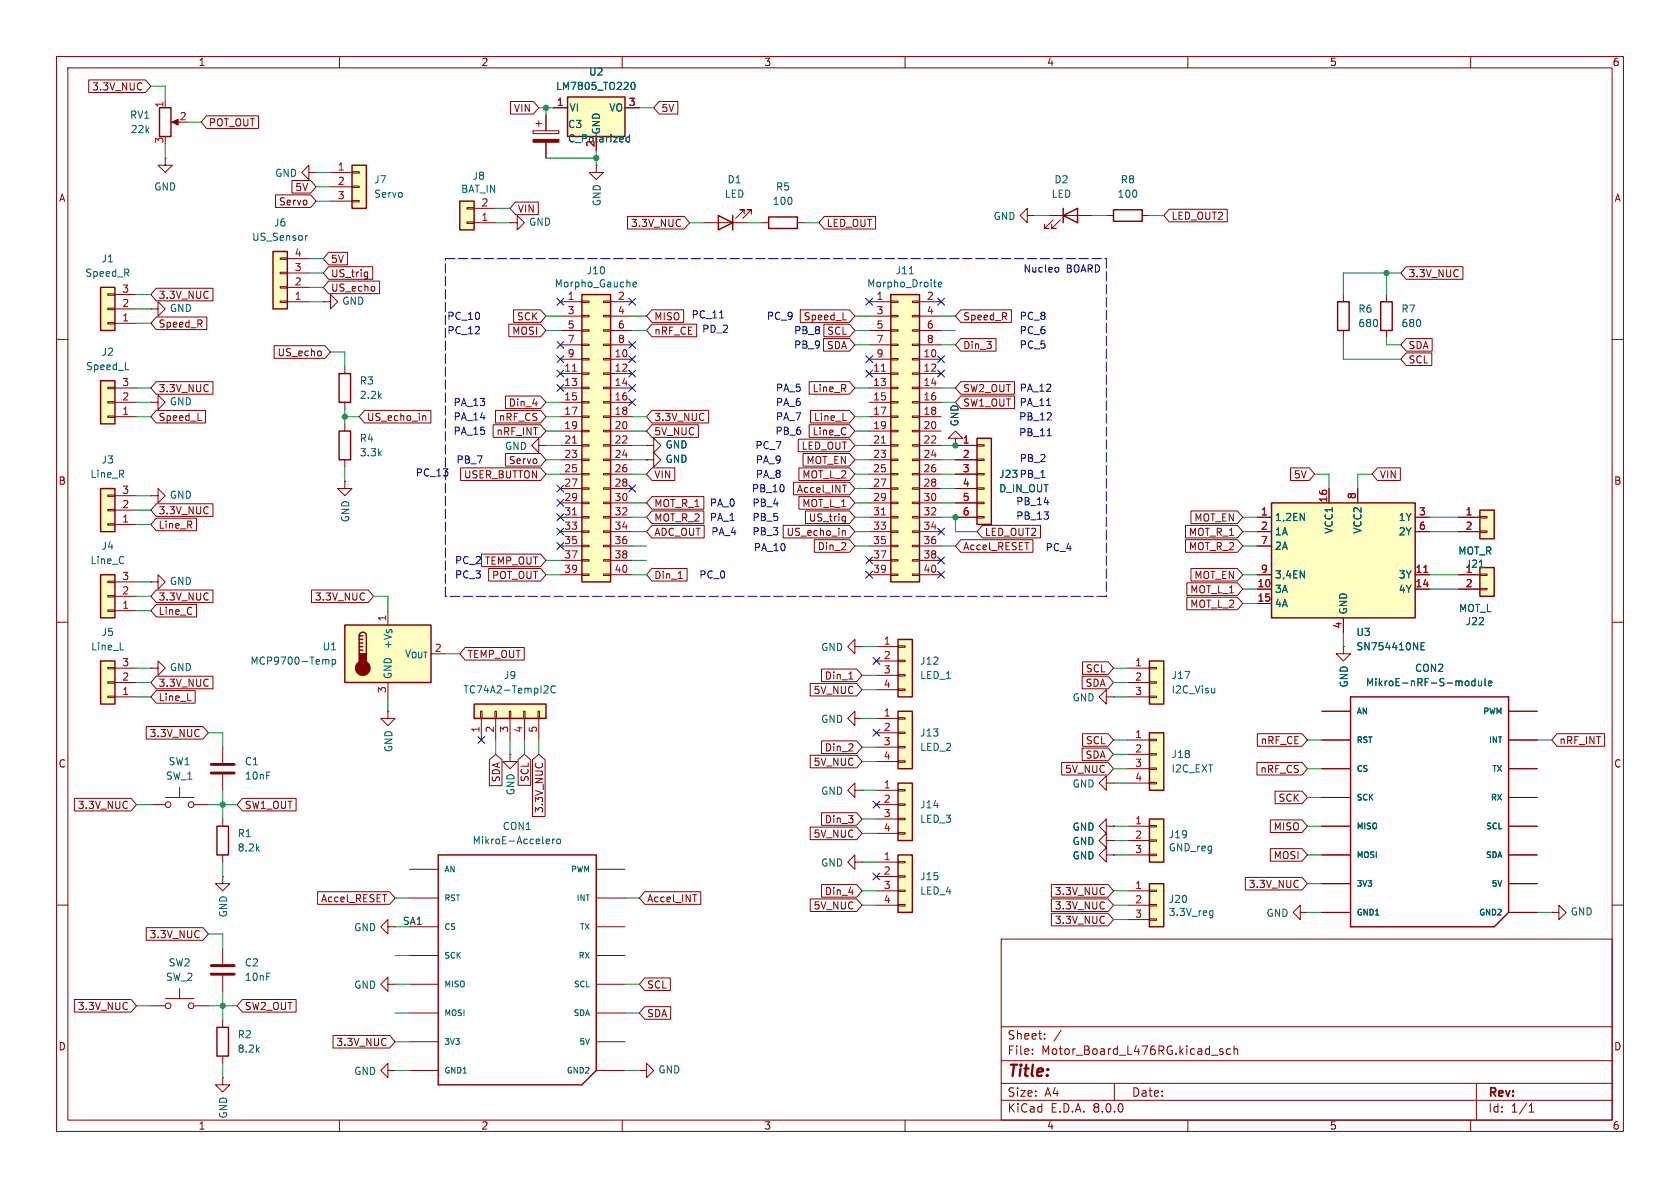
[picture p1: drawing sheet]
<svg xmlns="http://www.w3.org/2000/svg" width="297mm" height="210mm" viewBox="0 0 297 210" stroke-linecap="round" stroke-linejoin="round" font-family="sans-serif">
<defs><g id="words">
<text font-size="2.8" fill="#840000" x="178" y="190.9">Title:</text>
<g font-size="2.1" fill="#840000">
<text x="178" y="184">Sheet:</text>
<text x="178" y="186.7">File:</text>
<text x="184.1" y="186.7">Motor_Board_L476RG.kicad_sch</text>
<text x="178" y="196.9">KiCad</text>
<text x="178" y="194.1">Size:</text>
<text x="184.7" y="194.1">A4</text>
<text x="185.7" y="196.9">E.D.A.</text>
<text x="193.3" y="196.9">8.0.0</text>
<text x="200" y="194.1">Date:</text>
<text x="263" y="194.3">Rev:</text>
<text x="263" y="196.9">Id:</text>
<text x="267.1" y="196.9">1/1</text>
</g>
<g font-size="1.8" fill="#840000">
<text x="35" y="11.9">1</text>
<text x="85" y="11.9">2</text>
<text x="135" y="11.9">3</text>
<text x="185" y="11.9">4</text>
<text x="235" y="11.9">5</text>
<text x="285" y="11.9">6</text>
<text x="16.2" y="16.2">3.3V_NUC</text>
<text x="36.8" y="22.5">POT_OUT</text>
<text x="90.8" y="20">VIN</text>
<text x="116.8" y="20">5V</text>
<text x="10.3" y="35.9">A</text>
<text x="52.1" y="34">5V</text>
<text x="285.3" y="35.9">A</text>
<text x="49.2" y="36.5">Servo</text>
<text x="91.4" y="37.8">VIN</text>
<text x="111.4" y="40.3">3.3V_NUC</text>
<text x="146" y="40.3">LED_OUT</text>
<text x="207" y="39.1">LED_OUT2</text>
<text x="58.4" y="46.7">5V</text>
<text x="27.9" y="53">3.3V_NUC</text>
<text x="58.4" y="51.8">US_echo</text>
<text x="58.4" y="49.2">US_trig</text>
<text x="248.9" y="49.2">3.3V_NUC</text>
<text x="27.9" y="58.1">Speed_R</text>
<text x="90.5" y="59.4">MOSI</text>
<text x="91.3" y="56.8">SCK</text>
<text x="115.6" y="59.4">nRF_CE</text>
<text x="115.6" y="56.8">MISO</text>
<text x="142" y="56.8">Speed_L</text>
<text x="146.1" y="59.4">SCL</text>
<text x="170.2" y="56.8">Speed_R</text>
<text x="49" y="63.2">US_echo</text>
<text x="146.1" y="61.9">SDA</text>
<text x="170.2" y="61.9">Din_3</text>
<text x="248.9" y="64.5">SCL</text>
<text x="248.9" y="61.9">SDA</text>
<text x="27.9" y="69.5">3.3V_NUC</text>
<text x="143.5" y="69.5">Line_R</text>
<text x="170.2" y="69.5">SW2_OUT</text>
<text x="27.9" y="74.6">Speed_L</text>
<text x="64.8" y="74.6">US_echo_in</text>
<text x="87.7" y="77.2">nRF_INT</text>
<text x="88.1" y="74.6">nRF_CS</text>
<text x="89.8" y="72.1">Din_4</text>
<text x="115.6" y="77.2">5V_NUC</text>
<text x="115.6" y="74.6">3.3V_NUC</text>
<text x="143.5" y="77.2">Line_C</text>
<text x="143.8" y="74.6">Line_L</text>
<text x="170.2" y="72.1">SW1_OUT</text>
<text x="89.8" y="82.2">Servo</text>
<text x="141.6" y="79.7">LED_OUT</text>
<text x="142.5" y="82.2">MOT_EN</text>
<text x="10.3" y="85.9">B</text>
<text x="81.9" y="84.8">USER_BUTTON</text>
<text x="115.6" y="89.9">MOT_R_1</text>
<text x="115.6" y="84.8">VIN</text>
<text x="140.8" y="87.3">Accel_INT</text>
<text x="141.7" y="89.9">MOT_L_1</text>
<text x="141.7" y="84.8">MOT_L_2</text>
<text x="228.6" y="84.8">5V</text>
<text x="243.8" y="84.8">VIN</text>
<text x="285.3" y="85.9">B</text>
<text x="27.9" y="93.7">Line_R</text>
<text x="27.9" y="91.1">3.3V_NUC</text>
<text x="115.6" y="92.4">MOT_R_2</text>
<text x="115.6" y="94.9">ADC_OUT</text>
<text x="139" y="94.9">US_echo_in</text>
<text x="142.9" y="92.4">US_trig</text>
<text x="174" y="94.9">LED_OUT2</text>
<text x="210.1" y="94.9">MOT_R_1</text>
<text x="211" y="92.4">MOT_EN</text>
<text x="144.5" y="97.5">Din_2</text>
<text x="170.2" y="97.5">Accel_RESET</text>
<text x="210.1" y="97.5">MOT_R_2</text>
<text x="27.9" y="106.4">3.3V_NUC</text>
<text x="55.6" y="106.4">3.3V_NUC</text>
<text x="86.9" y="102.6">POT_OUT</text>
<text x="115.6" y="102.6">Din_1</text>
<text x="210.3" y="107.6">MOT_L_2</text>
<text x="210.3" y="105.1">MOT_L_1</text>
<text x="211" y="102.6">MOT_EN</text>
<text x="27.9" y="108.9">Line_C</text>
<text x="82.5" y="116.5">TEMP_OUT</text>
<text x="191.9" y="119.1">SCL</text>
<text x="27.9" y="124.1">Line_L</text>
<text x="27.9" y="121.6">3.3V_NUC</text>
<text x="143.7" y="122.9">5V_NUC</text>
<text x="145.7" y="120.3">Din_1</text>
<text x="191.8" y="121.6">SDA</text>
<text x="26.3" y="130.5">3.3V_NUC</text>
<text x="191.9" y="131.8">SCL</text>
<text x="222.8" y="131.8">nRF_CE</text>
<text x="275.6" y="131.8">nRF_INT</text>
<text x="10.3" y="135.9">C</text>
<text x="143.7" y="135.6">5V_NUC</text>
<text x="145.7" y="133">Din_2</text>
<text x="188.2" y="136.8">5V_NUC</text>
<text x="191.8" y="134.3">SDA</text>
<text x="222.7" y="136.8">nRF_CS</text>
<text x="285.3" y="135.9">C</text>
<text x="13.6" y="143.2">3.3V_NUC</text>
<text x="43.2" y="143.2">SW1_OUT</text>
<text x="88.6" y="138.4" transform="rotate(-90 88.6 138.4)">SDA</text>
<text x="93.7" y="138.3" transform="rotate(-90 93.7 138.3)">SCL</text>
<text x="96.2" y="143.8" transform="rotate(-90 96.2 143.8)">3.3V_NUC</text>
<text x="225.9" y="141.9">SCK</text>
<text x="143.7" y="148.3">5V_NUC</text>
<text x="145.7" y="145.7">Din_3</text>
<text x="225.1" y="147">MISO</text>
<text x="225.1" y="152.1">MOSI</text>
<text x="56.6" y="159.7">Accel_RESET</text>
<text x="114.3" y="159.7">Accel_INT</text>
<text x="143.7" y="161">5V_NUC</text>
<text x="145.7" y="158.4">Din_4</text>
<text x="186.4" y="158.4">3.3V_NUC</text>
<text x="186.4" y="161">3.3V_NUC</text>
<text x="220.7" y="157.2">3.3V_NUC</text>
<text x="26.3" y="166.1">3.3V_NUC</text>
<text x="186.4" y="163.5">3.3V_NUC</text>
<text x="13.6" y="178.8">3.3V_NUC</text>
<text x="43.2" y="178.8">SW2_OUT</text>
<text x="114.3" y="174.9">SCL</text>
<text x="10.3" y="185.9">D</text>
<text x="59.4" y="185.1">3.3V_NUC</text>
<text x="114.3" y="180">SDA</text>
<text x="285.3" y="185.9">D</text>
<text x="35" y="199.9">1</text>
<text x="85" y="199.9">2</text>
<text x="135" y="199.9">3</text>
<text x="185" y="199.9">4</text>
<text x="235" y="199.9">5</text>
<text x="285" y="199.9">6</text>
</g>
<g font-size="1.8" fill="#006464">
<text x="98.2" y="16.1">LM7805_TO220</text>
<text x="104" y="13.6">U2</text>
<text x="22.9" y="21.2">RV1</text>
<text x="23" y="23.7">22k</text>
<text x="100.3" y="22.8">C3</text>
<text x="100.6" y="19.9">VI</text>
<text x="106.3" y="23.9" transform="rotate(-90 106.3 23.9)">GND</text>
<text x="107.6" y="19.9">VO</text>
<text x="100.3" y="25.4">C_Polarized</text>
<text x="27.2" y="33.9">GND</text>
<text x="48.5" y="31.5">GND</text>
<text x="66" y="32.6">J7</text>
<text x="66" y="35.2">Servo</text>
<text x="81.4" y="34.3">BAT_IN</text>
<text x="83.4" y="32">J8</text>
<text x="128" y="35.2">LED</text>
<text x="128.5" y="32.6">D1</text>
<text x="137.1" y="33.9">R5</text>
<text x="185.8" y="35.2">LED</text>
<text x="186.3" y="32.6">D2</text>
<text x="197.5" y="35.2">100</text>
<text x="198" y="32.6">R8</text>
<text x="48.3" y="40.2">J6</text>
<text x="93.4" y="40.1">GND</text>
<text x="106.4" y="36.5" transform="rotate(-90 106.4 36.5)">GND</text>
<text x="136.5" y="36.4">100</text>
<text x="175.5" y="39.1">GND</text>
<text x="17.9" y="46.6">J1</text>
<text x="44.5" y="42.8">US_Sensor</text>
<text x="15" y="49.1">Speed_R</text>
<text x="98" y="51">Morpho_Gauche</text>
<text x="103.6" y="48.7">J10</text>
<text x="153.2" y="51">Morpho_Droite</text>
<text x="158.2" y="48.7">J11</text>
<text x="29.9" y="55.3">GND</text>
<text x="60.4" y="54.1">GND</text>
<text x="240" y="55.5">R6</text>
<text x="240" y="58">680</text>
<text x="247.7" y="55.5">R7</text>
<text x="247.7" y="58">680</text>
<text x="15.1" y="65.6">Speed_L</text>
<text x="17.9" y="63.1">J2</text>
<text x="29.9" y="71.9">GND</text>
<text x="63.5" y="68.2">R3</text>
<text x="63.5" y="70.7">2.2k</text>
<text x="169.6" y="75.5" transform="rotate(-90 169.6 75.5)">GND</text>
<text x="17.9" y="82.1">J3</text>
<text x="63.5" y="78.3">R4</text>
<text x="63.5" y="80.9">3.3k</text>
<text x="89.2" y="79.7">GND</text>
<text x="117.6" y="79.5">GND</text>
<text x="117.6" y="82">GND</text>
<text x="15.9" y="84.7">Line_R</text>
<text x="29.9" y="88.4">GND</text>
<text x="176.5" y="87.2">D_IN_OUT</text>
<text x="176.5" y="84.7">J23</text>
<text x="62" y="92.4" transform="rotate(-90 62 92.4)">GND</text>
<text x="225.3" y="92.3">1,2EN</text>
<text x="225.3" y="94.8">1A</text>
<text x="235.8" y="94.4" transform="rotate(-90 235.8 94.4)">VCC1</text>
<text x="240.9" y="94.4" transform="rotate(-90 240.9 94.4)">VCC2</text>
<text x="247.2" y="92.3">1Y</text>
<text x="247.2" y="94.8">2Y</text>
<text x="15.9" y="99.9">Line_C</text>
<text x="17.9" y="97.4">J4</text>
<text x="225.3" y="97.4">2A</text>
<text x="257.7" y="98.2">MOT_R</text>
<text x="259" y="101.3">1</text>
<text x="259" y="100.6">J21</text>
<text x="29.9" y="103.6">GND</text>
<text x="225.3" y="105">3A</text>
<text x="225.3" y="107.5">4A</text>
<text x="225.3" y="102.5">3,4EN</text>
<text x="247.2" y="102.5">3Y</text>
<text x="247.2" y="105">4Y</text>
<text x="17.9" y="112.6">J5</text>
<text x="238.4" y="108.7" transform="rotate(-90 238.4 108.7)">GND</text>
<text x="239.7" y="112.6">U3</text>
<text x="257.8" y="108.4">MOT_L</text>
<text x="259" y="110.7">J22</text>
<text x="16" y="115.2">Line_L</text>
<text x="29.9" y="118.8">GND</text>
<text x="44.2" y="117.7">MCP9700-Temp</text>
<text x="56.9" y="115.2">U1</text>
<text x="69.4" y="114.9" transform="rotate(-90 69.4 114.9)">+V_{S}</text>
<text x="71.4" y="116.4">V_{OUT}</text>
<text x="145.1" y="115.3">GND</text>
<text x="162.6" y="117.7">J12</text>
<text x="239.7" y="115.2">SN754410NE</text>
<text x="250.1" y="119">CON2</text>
<text x="69.4" y="120.1" transform="rotate(-90 69.4 120.1)">GND</text>
<text x="81.8" y="122.8">TC74A2-TempI2C</text>
<text x="89" y="120.2">J9</text>
<text x="162.6" y="120.2">LED_1</text>
<text x="189.5" y="124.2">GND</text>
<text x="207" y="120.2">J17</text>
<text x="207" y="122.8">I2C_Visu</text>
<text x="238.5" y="121.6" transform="rotate(-90 238.5 121.6)">GND</text>
<text x="241.4" y="121.5">MikroE-nRF-S-module</text>
<text x="145.1" y="128">GND</text>
<text x="162.6" y="130.4">J13</text>
<text x="29.7" y="135.5">SW1</text>
<text x="43.2" y="135.5">C1</text>
<text x="69.6" y="133.1" transform="rotate(-90 69.6 133.1)">GND</text>
<text x="162.6" y="132.9">LED_2</text>
<text x="207" y="134.2">J18</text>
<text x="207" y="136.8">I2C_EXT</text>
<text x="29.2" y="138">SW_1</text>
<text x="43.2" y="138">10nF</text>
<text x="91.2" y="140.7" transform="rotate(-90 91.2 140.7)">GND</text>
<text x="145.1" y="140.7">GND</text>
<text x="162.6" y="143.1">J14</text>
<text x="189.5" y="139.4">GND</text>
<text x="41.9" y="148.2">R1</text>
<text x="83.4" y="149.5">MikroE-Accelero</text>
<text x="88.8" y="146.9">CON1</text>
<text x="162.6" y="145.6">LED_3</text>
<text x="189.5" y="147">GND</text>
<text x="189.5" y="149.6">GND</text>
<text x="206.5" y="148.4">J19</text>
<text x="41.9" y="150.7">8.2k</text>
<text x="145.1" y="153.4">GND</text>
<text x="162.6" y="155.8">J15</text>
<text x="189.5" y="152.1">GND</text>
<text x="206.5" y="150.7">GND_reg</text>
<text x="162.6" y="158.3">LED_4</text>
<text x="206.5" y="159.8">J20</text>
<text x="40.4" y="162.3" transform="rotate(-90 40.4 162.3)">GND</text>
<text x="62.5" y="164.8">GND</text>
<text x="206.5" y="162.1">3.3V_reg</text>
<text x="223.8" y="162.3">GND</text>
<text x="277.6" y="162">GND</text>
<text x="29.2" y="173.6">SW_2</text>
<text x="29.7" y="171">SW2</text>
<text x="43.2" y="171">C2</text>
<text x="43.2" y="173.6">10nF</text>
<text x="62.5" y="175">GND</text>
<text x="41.9" y="183.7">R2</text>
<text x="41.9" y="186.3">8.2k</text>
<text x="62.5" y="190.2">GND</text>
<text x="116.3" y="190">GND</text>
<text x="40.4" y="197.8" transform="rotate(-90 40.4 197.8)">GND</text>
</g>
<g font-size="1.8" fill="#a90000">
<text x="29" y="19.1" transform="rotate(-90 29 19.1)">1</text>
<text x="31.7" y="21.3">2</text>
<text x="98.4" y="18.8">1</text>
<text x="111.1" y="18.8">3</text>
<text x="29" y="25.5" transform="rotate(-90 29 25.5)">3</text>
<text x="105.2" y="26.1" transform="rotate(-90 105.2 26.1)">2</text>
<text x="59.6" y="30.2">1</text>
<text x="59.6" y="32.8">2</text>
<text x="59.6" y="35.3">3</text>
<text x="85" y="39.1">1</text>
<text x="85" y="36.6">2</text>
<text x="52" y="45.5">4</text>
<text x="21.5" y="51.8">3</text>
<text x="52" y="53.1">1</text>
<text x="52" y="50.5">2</text>
<text x="52" y="48">3</text>
<text x="100.3" y="53.1">1</text>
<text x="109.1" y="53.1">2</text>
<text x="154.9" y="53.1">1</text>
<text x="163.8" y="53.1">2</text>
<text x="21.5" y="56.9">1</text>
<text x="21.5" y="54.4">2</text>
<text x="100.3" y="55.6">3</text>
<text x="100.3" y="58.2">5</text>
<text x="109.1" y="55.6">4</text>
<text x="109.1" y="58.2">6</text>
<text x="154.9" y="55.6">3</text>
<text x="154.9" y="58.2">5</text>
<text x="163.8" y="55.6">4</text>
<text x="163.8" y="58.2">6</text>
<text x="99.7" y="65.8">11</text>
<text x="100.3" y="60.7">7</text>
<text x="100.3" y="63.2">9</text>
<text x="108.5" y="63.2">10</text>
<text x="108.5" y="65.8">12</text>
<text x="109.1" y="60.7">8</text>
<text x="154.3" y="65.8">11</text>
<text x="154.9" y="60.7">7</text>
<text x="154.9" y="63.2">9</text>
<text x="163.2" y="63.2">10</text>
<text x="163.2" y="65.8">12</text>
<text x="163.8" y="60.7">8</text>
<text x="21.5" y="70.9">2</text>
<text x="21.5" y="68.3">3</text>
<text x="99.7" y="68.3">13</text>
<text x="99.7" y="70.9">15</text>
<text x="108.5" y="68.3">14</text>
<text x="108.5" y="70.9">16</text>
<text x="154.3" y="68.3">13</text>
<text x="154.3" y="70.9">15</text>
<text x="163.2" y="68.3">14</text>
<text x="163.2" y="70.9">16</text>
<text x="21.5" y="73.4">1</text>
<text x="99.7" y="73.4">17</text>
<text x="99.7" y="75.9">19</text>
<text x="108.5" y="73.4">18</text>
<text x="108.5" y="75.9">20</text>
<text x="154.3" y="73.4">17</text>
<text x="154.3" y="75.9">19</text>
<text x="163.2" y="73.4">18</text>
<text x="163.2" y="75.9">20</text>
<text x="99.7" y="78.5">21</text>
<text x="99.7" y="81">23</text>
<text x="99.7" y="83.6">25</text>
<text x="108.5" y="78.5">22</text>
<text x="108.5" y="81">24</text>
<text x="108.5" y="83.6">26</text>
<text x="154.3" y="78.5">21</text>
<text x="154.3" y="81">23</text>
<text x="154.3" y="83.6">25</text>
<text x="163.2" y="78.5">22</text>
<text x="163.2" y="81">24</text>
<text x="163.2" y="83.6">26</text>
<text x="170.1" y="78.5">1</text>
<text x="170.1" y="81">2</text>
<text x="170.1" y="83.6">3</text>
<text x="21.5" y="89.9">2</text>
<text x="21.5" y="87.4">3</text>
<text x="99.7" y="86.1">27</text>
<text x="99.7" y="88.6">29</text>
<text x="108.5" y="86.1">28</text>
<text x="108.5" y="88.6">30</text>
<text x="154.3" y="86.1">27</text>
<text x="154.3" y="88.6">29</text>
<text x="163.2" y="86.1">28</text>
<text x="163.2" y="88.6">30</text>
<text x="170.1" y="86.1">4</text>
<text x="170.1" y="88.6">5</text>
<text x="234.7" y="88.9" transform="rotate(-90 234.7 88.9)">16</text>
<text x="239.8" y="88.3" transform="rotate(-90 239.8 88.3)">8</text>
<text x="21.5" y="92.5">1</text>
<text x="99.7" y="91.2">31</text>
<text x="99.7" y="93.7">33</text>
<text x="108.5" y="91.2">32</text>
<text x="108.5" y="93.7">34</text>
<text x="154.3" y="91.2">31</text>
<text x="154.3" y="93.7">33</text>
<text x="163.2" y="91.2">32</text>
<text x="163.2" y="93.7">34</text>
<text x="170.1" y="91.2">6</text>
<text x="222.8" y="91.2">1</text>
<text x="222.8" y="93.7">2</text>
<text x="250.8" y="91.2">3</text>
<text x="250.8" y="93.7">6</text>
<text x="259" y="91.2">1</text>
<text x="259" y="93.7">2</text>
<text x="99.7" y="96.3">35</text>
<text x="99.7" y="98.8">37</text>
<text x="99.7" y="101.3">39</text>
<text x="108.5" y="96.3">36</text>
<text x="108.5" y="98.8">38</text>
<text x="108.5" y="101.3">40</text>
<text x="154.3" y="96.3">35</text>
<text x="154.3" y="98.8">37</text>
<text x="154.3" y="101.3">39</text>
<text x="163.2" y="96.3">36</text>
<text x="163.2" y="98.8">38</text>
<text x="163.2" y="101.3">40</text>
<text x="222.8" y="96.3">7</text>
<text x="222.8" y="101.3">9</text>
<text x="250.1" y="101.3">11</text>
<text x="21.5" y="107.7">1</text>
<text x="21.5" y="105.2">2</text>
<text x="21.5" y="102.6">3</text>
<text x="222.2" y="103.9">10</text>
<text x="222.2" y="106.4">15</text>
<text x="250.1" y="103.9">14</text>
<text x="259" y="103.9">2</text>
<text x="68.3" y="109.9" transform="rotate(-90 68.3 109.9)">1</text>
<text x="237.2" y="111.2" transform="rotate(-90 237.2 111.2)">4</text>
<text x="21.5" y="117.9">3</text>
<text x="76.8" y="115.3">2</text>
<text x="156.1" y="114">1</text>
<text x="156.1" y="116.6">2</text>
<text x="156.1" y="119.1">3</text>
<text x="200.6" y="117.9">1</text>
<text x="21.5" y="122.9">1</text>
<text x="21.5" y="120.4">2</text>
<text x="68.3" y="122.6" transform="rotate(-90 68.3 122.6)">3</text>
<text x="156.1" y="121.7">4</text>
<text x="200.6" y="120.4">2</text>
<text x="200.6" y="122.9">3</text>
<text x="84.8" y="129.6" transform="rotate(-90 84.8 129.6)">1</text>
<text x="87.4" y="129.6" transform="rotate(-90 87.4 129.6)">2</text>
<text x="89.9" y="129.6" transform="rotate(-90 89.9 129.6)">3</text>
<text x="92.5" y="129.6" transform="rotate(-90 92.5 129.6)">4</text>
<text x="95" y="129.6" transform="rotate(-90 95 129.6)">5</text>
<text x="156.1" y="126.7">1</text>
<text x="156.1" y="129.3">2</text>
<text x="156.1" y="131.8">3</text>
<text x="200.6" y="130.6">1</text>
<text x="156.1" y="134.4">4</text>
<text x="200.6" y="133.1">2</text>
<text x="200.6" y="135.6">3</text>
<text x="156.1" y="139.4">1</text>
<text x="156.1" y="142">2</text>
<text x="200.6" y="138.2">4</text>
<text x="156.1" y="144.5">3</text>
<text x="156.1" y="147.1">4</text>
<text x="200.6" y="145.8">1</text>
<text x="200.6" y="148.3">2</text>
<text x="156.1" y="152.1">1</text>
<text x="156.1" y="154.7">2</text>
<text x="200.6" y="150.9">3</text>
<text x="156.1" y="157.2">3</text>
<text x="156.1" y="159.8">4</text>
<text x="200.6" y="157.2">1</text>
<text x="200.6" y="159.8">2</text>
<text x="200.6" y="162.3">3</text>
</g>
<g font-size="1.8" fill="#0000c2">
<text x="180.8" y="48.3">Nucleo</text>
<text x="188.5" y="48.3">BOARD</text>
<text x="79" y="59.3">PC_12</text>
<text x="79" y="56.7">PC_10</text>
<text x="122.2" y="56.5">PC_11</text>
<text x="124" y="59">PD_2</text>
<text x="135.5" y="56.7">PC_9</text>
<text x="140.3" y="59.3">PB_8</text>
<text x="180.2" y="56.7">PC_8</text>
<text x="180.2" y="59.3">PC_6</text>
<text x="140.3" y="61.8">PB_9</text>
<text x="180.2" y="61.8">PC_5</text>
<text x="80.1" y="72">PA_13</text>
<text x="137.1" y="72">PA_6</text>
<text x="137.1" y="69.4">PA_5</text>
<text x="180.2" y="69.4">PA_12</text>
<text x="180.2" y="72">PA_11</text>
<text x="80.1" y="74.5">PA_14</text>
<text x="80.1" y="77.1">PA_15</text>
<text x="137" y="77.1">PB_6</text>
<text x="137.1" y="74.5">PA_7</text>
<text x="180.1" y="77.3">PB_11</text>
<text x="180.1" y="74.5">PB_12</text>
<text x="80.6" y="82.1">PB_7</text>
<text x="133.4" y="79.6">PC_7</text>
<text x="133.5" y="82.1">PA_9</text>
<text x="180.2" y="81.9">PB_2</text>
<text x="73.4" y="84.4">PC_13</text>
<text x="125.4" y="89.8">PA_0</text>
<text x="132.8" y="87.2">PB_10</text>
<text x="132.9" y="89.8">PB_4</text>
<text x="133.5" y="84.7">PA_8</text>
<text x="176.5" y="84.7">J23 PB_1</text>
<text x="179.6" y="89.5">PB_14</text>
<text x="125.4" y="92.3">PA_1</text>
<text x="125.6" y="94.8">PA_4</text>
<text x="132.9" y="92.3">PB_5</text>
<text x="132.9" y="94.8">PB_3</text>
<text x="179.6" y="92.1">PB_13</text>
<text x="80.3" y="99.9">PC_2 TEMP_OUT</text>
<text x="133.2" y="97.6">PA_10</text>
<text x="184.7" y="97.6">PC_4</text>
<text x="80.3" y="102.5">PC_3</text>
<text x="123.5" y="102.5">PC_0</text>
</g>
<text font-size="1.8" fill="#0f0f0f" x="71.1" y="163.6">SA1</text>
<g font-size="1.4" fill="#006464">
<text x="239.8" y="126.5">AN</text>
<text x="239.8" y="131.5">RST</text>
<text x="262.1" y="126.5">PWM</text>
<text x="263.1" y="131.5">INT</text>
<text x="239.8" y="136.6">CS</text>
<text x="263.7" y="136.6">TX</text>
<text x="239.8" y="141.7">SCK</text>
<text x="263.4" y="141.7">RX</text>
<text x="239.8" y="146.8">MISO</text>
<text x="262.6" y="146.8">SCL</text>
<text x="78.5" y="154.4">AN</text>
<text x="100.8" y="154.4">PWM</text>
<text x="239.8" y="151.9">MOSI</text>
<text x="262.6" y="151.9">SDA</text>
<text x="78.5" y="159.5">RST</text>
<text x="101.8" y="159.5">INT</text>
<text x="239.8" y="156.9">3V3</text>
<text x="263.6" y="156.9">5V</text>
<text x="78.5" y="164.6">CS</text>
<text x="102.4" y="164.6">TX</text>
<text x="239.8" y="162">GND1</text>
<text x="261.4" y="162">GND2</text>
<text x="78.5" y="169.6">SCK</text>
<text x="102.2" y="169.6">RX</text>
<text x="78.5" y="174.7">MISO</text>
<text x="78.5" y="179.8">MOSI</text>
<text x="101.3" y="179.8">SDA</text>
<text x="101.3" y="174.7">SCL</text>
<text x="78.5" y="184.9">3V3</text>
<text x="102.3" y="184.9">5V</text>
<text x="78.5" y="190">GND1</text>
<text x="100.1" y="190">GND2</text>
</g>
</g></defs>
<g fill="none" stroke="#840000" stroke-width=".18">
<path d="M10 10h277v190h-277zM12 12h273v186h-273zM29.2 17.8v1.3M60 10v2M110 10v2M160 10v2M210 10v2M260 10v2M29.2 27.9v1.3h1.3l-1.3 1.3-1.3-1.3h1.3M29.2 27.9h.1M30.7 21.6h1M105.4 29.2v1.3h1.3l-1.3 1.3-1.3-1.3h1.3"/>
<path d="M105.4 29.2h.1M10 60h2M285 60h2M10 110h2M151.1 114.3v-1.3l-1.2 1.3 1.2 1.3v-1.3h1.3M152.4 114.3h.1M285 110h2M10 160h2M285 160h2M177 166h108v32h-108zM60 198v2M110 198v2"/>
<path d="M160 198v2M177 194.5h108M177 191.5h108M177 187.5h108M177 181.5h108M182.5 186.3v.1M182.5 185.5v.1M184.7 183.6v.1M184.7 182.8v.1M187.6 182.1l-1.3 2M197 191.5v3M210 198v2"/>
<path d="M216.2 185.5l-.4-.1-.2 .2 .1 .2 .5 .2v.3h-.6M217.5 185.5l-.4-.1-.3 .3v.4l.2 .2h.5M218.2 185.5l.2-.1 .3 .1 .1 .9M218.2 184.9v1.5M260 198v2M261 191.5v6.5M270.3 196.6h.9M270.3 195.5l.4-.4v1.5"/>
</g>
<path d="M30.4 21.6l1.1-.5v1z" fill="#840000" stroke="#840000" stroke-width=".18"/>
<path d="M28.2 19.1h2v5h-2z" fill="none" stroke="#840000" stroke-width=".25"/>
<path d="M224.8 88.9h25.4v20.3h-25.4z" fill="#ffffc2"/>
<path d="M224.8 88.9h25.4v20.3h-25.4z" fill="none" stroke="#840000" stroke-width=".25"/>
<g fill="none" stroke="#840000" stroke-width=".18">
<path d="M222.2 91.4h2.6M222.2 94h2.6M222.2 96.5h2.6M234.9 86.4v2.5M240 86.4v2.5M250.2 91.4h2.5M250.2 94h2.5M222.2 104.1h2.6M222.2 101.6h2.6M222.2 106.7h2.6M237.5 109.2v2.6M250.2 104.1h2.5"/>
<path d="M250.2 101.6h2.5"/>
</g>
<path d="M251.7 101.2h.7" fill="none" stroke="#a90000" stroke-width=".18"/>
<path d="M251.2 114.2h.4M251.8 113.6h-.6v1.3h.6" fill="none" stroke="#006464" stroke-width=".18"/>
<path d="M261.6 100.3h2.6v5.1h-2.6z" fill="#ffffc2"/>
<path d="M257.8 101.6h3.8M257.8 104.1h3.8M261.6 104h1.3v.3h-1.3zM261.6 101.5h1.3v.2h-1.3z" fill="none" stroke="#840000" stroke-width=".18"/>
<path d="M261.6 100.3h2.6v5.1h-2.6z" fill="none" stroke="#840000" stroke-width=".25"/>
<path d="M61 110.5h15.2v10.2h-15.2z" fill="#ffffc2"/>
<path d="M61 110.5h15.2v10.2h-15.2zM63.5 112.4a.64 .64 0 0 1 .6-.6 .64 .64 0 0 1 .7 .6v3.2M63.5 114.9h.6M63.5 114.3h.6M63.5 113.7h.6M63.5 113h.6M63.5 112.4v3.2M63.5 112.4h.6" fill="none" stroke="#840000" stroke-width=".25"/>
<g fill="#840000" stroke="#840000" stroke-width=".25">
<path d="M63.5 115.6h1.3v1.9h-1.3z"/>
<circle cx="64.1" cy="118.1" r="1.27"/>
</g>
<path d="M68.6 108v2.5M68.6 120.7v2.5" fill="none" stroke="#840000" stroke-width=".18"/>
<path d="M57.6 116.6h.5v.8M58.7 116.6h.4l.2 .2-.1 .6h-.5M58.7 116.6v1.2" fill="none" stroke="#006464" stroke-width=".18"/>
<path d="M62.2 29.2h2.6v7.6h-2.6z" fill="#ffffc2"/>
<path d="M58.4 30.5h3.8M58.4 33h3.8M58.4 35.6h3.8M62.2 35.4h1.3v.3h-1.3zM62.2 32.9h1.3v.2h-1.3zM62.2 30.4h1.3v.2h-1.3zM114.3 78.7h1.3v-1.2l1.2 1.2-1.2 1.3v-1.3M114.3 78.7h.1" fill="none" stroke="#840000" stroke-width=".18"/>
<path d="M62.2 29.2h2.6v7.6h-2.6z" fill="none" stroke="#840000" stroke-width=".25"/>
<path d="M261.6 90.2h2.6v5.1h-2.6z" fill="#ffffc2"/>
<path d="M195.6 38.1h1.2M201.9 38.1h1.3M237.5 52.1v1.2M237.5 58.4v1.3M245.1 52.1v1.2M245.1 58.4v1.3M114.3 81.3h1.3v-1.3l1.2 1.3-1.2 1.3v-1.3M114.3 81.3h.1M257.8 91.4h3.8M257.8 94h3.8M261.6 93.9h1.3v.2h-1.3zM261.6 91.3h1.3v.3h-1.3z" fill="none" stroke="#840000" stroke-width=".18"/>
<path d="M196.8 37.1h5.1v2h-5.1zM236.5 53.3h2v5.1h-2zM244.1 53.3h2v5.1h-2zM261.6 90.2h2.6v5.1h-2.6z" fill="none" stroke="#840000" stroke-width=".25"/>
<path d="M261.5 100.3h.8" fill="none" stroke="#006464" stroke-width=".18"/>
<path d="M48.3 44.5h2.5v10.1h-2.5z" fill="#ffffc2"/>
<g fill="none" stroke="#840000" stroke-width=".18">
<path d="M181.6 38.1v-1.3l-1.3 1.3 1.3 1.3v-1.3h1.3M182.9 38.1h.1M185.4 38.1h7.6M186.2 38.9l-1.5 1.5h.7h-.7v-.8M187.5 38.9l-1.6 1.5h.8h-.8v-.8M49.5 45.6h1.3v.2h-1.3zM49.5 48.1h1.3v.3h-1.3zM49.5 50.7h1.3v.2h-1.3zM49.5 53.2h1.3v.3h-1.3zM50.8 53.3h3.8M50.8 50.8h3.8M50.8 48.3h3.8"/>
<path d="M50.8 45.7h3.8M151.1 139.7v-1.3l-1.2 1.3 1.2 1.3v-1.3h1.3M152.4 139.7h.1"/>
</g>
<path d="M188 38.1l2.5-1.3v2.6zM188 36.8v2.6M48.3 44.5h2.5v10.1h-2.5z" fill="none" stroke="#840000" stroke-width=".25"/>
<path d="M54.4 41.6l-.3 .1" fill="none" stroke="#006464" stroke-width=".18"/>
<path d="M203.2 129.5h2.5v10.2h-2.5z" fill="#ffffc2"/>
<path d="M26.7 87.6h1.2v-1.2l1.3 1.2-1.3 1.3v-1.3M26.7 87.6h.1M199.4 130.8h3.8M199.4 133.4h3.8M199.4 135.9h3.8M199.4 138.4h3.8M203.2 138.3h1.3v.3h-1.3zM203.2 135.8h1.3v.2h-1.3zM203.2 133.2h1.3v.3h-1.3zM203.2 130.7h1.3v.2h-1.3z" fill="none" stroke="#840000" stroke-width=".18"/>
<path d="M203.2 129.5h2.5v10.2h-2.5z" fill="none" stroke="#840000" stroke-width=".25"/>
<path d="M17.8 86.4h2.5v7.6h-2.5z" fill="#ffffc2"/>
<path d="M54.6 30.5v-1.3l-1.3 1.3 1.3 1.3v-1.3h1.3M55.9 30.5h.1M61 74.9v1.3M168.9 77.5h1.3l-1.3-1.3-1.3 1.3h1.3v1.2M168.9 78.7h.1M19 87.5h1.3v.3h-1.3zM19 90h1.3v.3h-1.3zM19 92.6h1.3v.2h-1.3zM20.3 92.7h3.8M20.3 90.2h3.8M20.3 87.6h3.8M61 81.3v1.3" fill="none" stroke="#840000" stroke-width=".18"/>
<path d="M59.9 76.2h2.1v5.1h-2.1zM17.8 86.4h2.5v7.6h-2.5z" fill="none" stroke="#840000" stroke-width=".25"/>
<path d="M172.7 77.5h2.6v15.2h-2.6z" fill="#ffffc2"/>
<path d="M168.9 78.7h3.8M172.7 78.6h1.3v.3h-1.3zM168.9 81.3h3.8M168.9 83.8h3.8M168.9 86.4h3.8M168.9 88.9h3.8M168.9 91.4h3.8M172.7 91.3h1.3v.3h-1.3zM172.7 88.8h1.3v.2h-1.3zM172.7 86.2h1.3v.3h-1.3zM172.7 83.7h1.3v.2h-1.3zM172.7 81.2h1.3v.2h-1.3z" fill="none" stroke="#840000" stroke-width=".18"/>
<path d="M172.7 77.5h2.6v15.2h-2.6z" fill="none" stroke="#840000" stroke-width=".25"/>
<path d="M17.8 116.8h2.5v7.7h-2.5z" fill="#ffffc2"/>
<path d="M19 118h1.3v.2h-1.3zM20.3 118.1h3.8M19 120.5h1.3v.3h-1.3zM19 123.1h1.3v.2h-1.3zM20.3 123.2h3.8M20.3 120.7h3.8" fill="none" stroke="#840000" stroke-width=".18"/>
<path d="M17.8 116.8h2.5v7.7h-2.5z" fill="none" stroke="#840000" stroke-width=".25"/>
<path d="M158.7 125.7h2.6v10.2h-2.6z" fill="#ffffc2"/>
<path d="M26.7 118.1h1.2v-1.3l1.3 1.3-1.3 1.3v-1.3M26.7 118.1h.1M154.9 127h3.8M154.9 129.5h3.8M154.9 132.1h3.8M154.9 134.6h3.8M158.7 134.5h1.3v.2h-1.3zM158.7 132h1.3v.2h-1.3zM158.7 129.4h1.3v.3h-1.3zM158.7 126.9h1.3v.2h-1.3z" fill="none" stroke="#840000" stroke-width=".18"/>
<path d="M158.7 125.7h2.6v10.2h-2.6z" fill="none" stroke="#840000" stroke-width=".25"/>
<path d="M158.7 138.4h2.6v10.2h-2.6z" fill="#ffffc2"/>
<path d="M154.9 139.7h3.8M158.7 139.6h1.3v.2h-1.3zM39.4 154.9v1.3h1.2l-1.2 1.3-1.3-1.3h1.3M39.4 154.9h.1M154.9 142.2h3.8M154.9 144.8h3.8M154.9 147.3h3.8M158.7 147.2h1.3v.2h-1.3zM158.7 144.7h1.3v.2h-1.3zM158.7 142.1h1.3v.3h-1.3z" fill="none" stroke="#840000" stroke-width=".18"/>
<path d="M158.7 138.4h2.6v10.2h-2.6z" fill="none" stroke="#840000" stroke-width=".25"/>
<path d="M17.8 50.8h2.5v7.6h-2.5z" fill="#ffffc2"/>
<path d="M19 51.9h1.3v.3h-1.3zM19 54.5h1.3v.2h-1.3zM19 57h1.3v.3h-1.3zM20.3 57.2h3.8M20.3 54.6h3.8M20.3 52.1h3.8" fill="none" stroke="#840000" stroke-width=".18"/>
<path d="M17.8 50.8h2.5v7.6h-2.5z" fill="none" stroke="#840000" stroke-width=".25"/>
<path d="M158.7 151.1h2.6v10.2h-2.6z" fill="#ffffc2"/>
<path d="M68.6 125.7v1.3h1.2l-1.2 1.3-1.3-1.3h1.3M68.6 125.7h.1M154.9 152.4h3.8M154.9 154.9h3.8M154.9 157.5h3.8M158.7 159.9h1.3v.2h-1.3zM158.7 157.4h1.3v.2h-1.3zM158.7 154.8h1.3v.3h-1.3zM158.7 152.3h1.3v.2h-1.3zM154.9 160h3.8" fill="none" stroke="#840000" stroke-width=".18"/>
<path d="M158.7 151.1h2.6v10.2h-2.6z" fill="none" stroke="#840000" stroke-width=".25"/>
<path d="M100.3 17.1h10.2v7h-10.2z" fill="#ffffc2"/>
<path d="M100.3 17.1h10.2v7h-10.2zM77.5 151.1h27.9v38.1l-2.5 2.6h-25.4z" fill="none" stroke="#840000" stroke-width=".25"/>
<g fill="none" stroke="#840000" stroke-width=".18">
<path d="M97.8 19.1h2.5M110.5 19.1h2.5M105.4 24.1v2.6M26.7 54.6h1.2v-1.3l1.3 1.3-1.3 1.3v-1.3M26.7 54.6h.1M195.6 138.4v-1.2l-1.3 1.2 1.3 1.3v-1.3h1.2M195.6 123.2v-1.3l-1.3 1.3 1.3 1.3v-1.3h1.2M196.8 138.4h.1M196.8 123.2h.1M72.4 153.7h5.1M72.4 158.8h5.1M105.4 153.7h5.1"/>
<path d="M105.4 158.8h5.1M195.6 146.1v-1.3l-1.3 1.3 1.3 1.2v-1.2h1.2M195.6 148.6v-1.3l-1.3 1.3 1.3 1.3v-1.3h1.2M196.8 146.1h.1M196.8 148.6h.1M72.4 179.1h5.1M72.4 174h5.1M72.4 168.9h5.1M72.4 163.8h5.1M105.4 179.1h5.1M105.4 174h5.1M105.4 168.9h5.1"/>
<path d="M105.4 163.8h5.1M72.4 184.2h5.1M72.4 189.2h5.1M105.4 184.2h5.1M105.4 189.2h5.1M113 189.2h1.3v-1.2l1.3 1.2-1.3 1.3v-1.3M113 189.2h.1"/>
</g>
<path d="M111.7 14.7l.2-.2a.68 .68 0 0 1 .4 .7 .68 .68 0 0 1-.4 .6l-.2-.1-.2-.4zM97 148.3l.2 .3-.6 .1M97.1 149.1l-.1 .1M97.7 148.3v.9M98.1 148.3l-.4 .3M98.5 148.4l.2-.1 .3 .1 .1 .5-.1 .2-.3 .1-.2-.2z" fill="none" stroke="#006464" stroke-width=".18"/>
<path d="M17.8 67.3h2.5v7.6h-2.5z" fill="#ffffc2"/>
<path d="M94.2 23.1h4.6v.5h-4.6zM94.7 21.8h1.1M95.2 21.3v1.1M96.5 20.3v2.8M96.5 25.1v2.8M19 68.5h1.3v.2h-1.3zM19 71h1.3v.2h-1.3zM19 73.5h1.3v.3h-1.3zM20.3 73.7h3.8M20.3 71.1h3.8M20.3 68.6h3.8" fill="none" stroke="#840000" stroke-width=".18"/>
<path d="M17.8 67.3h2.5v7.6h-2.5z" fill="none" stroke="#840000" stroke-width=".25"/>
<path d="M94.2 24.6h4.6v.5h-4.6z" fill="#840000" stroke="#840000" stroke-width=".18"/>
<path d="M111.3 23.8v1.3M111.3 24.3l-.4-.1-.2 .3 .1 .5h.5" fill="none" stroke="#006464" stroke-width=".18"/>
<path d="M158.7 113h2.6v10.2h-2.6z" fill="#ffffc2"/>
<path d="M154.9 114.3h3.8M154.9 116.8h3.8M154.9 119.4h3.8M158.7 119.3h1.3v.2h-1.3zM158.7 116.7h1.3v.3h-1.3zM158.7 114.2h1.3v.2h-1.3zM154.9 121.9h3.8M158.7 121.8h1.3v.2h-1.3zM68.6 163.8v-1.2l-1.3 1.2 1.3 1.3v-1.3h1.2M69.8 163.8h.1" fill="none" stroke="#840000" stroke-width=".18"/>
<path d="M158.7 113h2.6v10.2h-2.6z" fill="none" stroke="#840000" stroke-width=".25"/>
<path d="M17.8 101.6h2.5v7.6h-2.5z" fill="#ffffc2"/>
<g fill="none" stroke="#840000" stroke-width=".18">
<path d="M90.2 39.4h1.2v-1.3l1.3 1.3-1.3 1.2v-1.2M90.2 39.4h.1M19 102.7h1.3v.3h-1.3zM19 105.3h1.3v.2h-1.3zM19 107.8h1.3v.3h-1.3zM20.3 108h3.8M20.3 105.4h3.8M20.3 102.9h3.8M26.7 102.9h1.2v-1.3l1.3 1.3-1.3 1.2v-1.2M26.7 102.9h.1M195.6 151.1v-1.2l-1.3 1.2 1.3 1.3v-1.3h1.2M196.8 151.1h.1"/>
<path d="M68.6 174v-1.3l-1.3 1.3 1.3 1.3v-1.3h1.2M69.8 174h.1"/>
</g>
<path d="M17.8 101.6h2.5v7.6h-2.5z" fill="none" stroke="#840000" stroke-width=".25"/>
<path d="M157.5 52.1h5.1v50.8h-5.1z" fill="#ffffc2"/>
<g fill="none" stroke="#840000" stroke-width=".18">
<path d="M153.7 53.3h3.8M153.7 55.9h3.8M153.7 58.4h3.8M157.5 58.3h1.2v.2h-1.2zM157.5 55.8h1.2v.2h-1.2zM157.5 53.2h1.2v.3h-1.2zM161.3 58.3h1.3v.2h-1.3zM161.3 55.8h1.3v.2h-1.3zM161.3 53.2h1.3v.3h-1.3zM162.6 53.3h3.8M162.6 55.9h3.8M162.6 58.4h3.8"/>
<path d="M153.7 63.5h3.8M153.7 66h3.8M153.7 68.6h3.8M153.7 71.1h3.8M153.7 73.7h3.8M153.7 76.2h3.8M153.7 78.7h3.8M153.7 61h3.8M157.5 78.6h1.2v.3h-1.2zM157.5 76.1h1.2v.2h-1.2zM157.5 73.5h1.2v.3h-1.2zM157.5 71h1.2v.2h-1.2z"/>
<path d="M157.5 68.5h1.2v.2h-1.2zM157.5 65.9h1.2v.3h-1.2zM157.5 63.4h1.2v.2h-1.2zM157.5 60.8h1.2v.3h-1.2zM161.3 78.6h1.3v.3h-1.3zM161.3 76.1h1.3v.2h-1.3zM161.3 73.5h1.3v.3h-1.3zM161.3 71h1.3v.2h-1.3zM161.3 68.5h1.3v.2h-1.3zM161.3 65.9h1.3v.3h-1.3zM161.3 63.4h1.3v.2h-1.3zM161.3 60.8h1.3v.3h-1.3z"/>
<path d="M162.6 63.5h3.8M162.6 66h3.8M162.6 68.6h3.8M162.6 71.1h3.8M162.6 73.7h3.8M162.6 76.2h3.8M162.6 78.7h3.8M162.6 61h3.8M153.7 81.3h3.8M153.7 83.8h3.8M153.7 86.4h3.8M153.7 88.9h3.8"/>
<path d="M153.7 91.4h3.8M153.7 94h3.8M153.7 96.5h3.8M153.7 99.1h3.8M157.5 98.9h1.2v.3h-1.2zM157.5 96.4h1.2v.2h-1.2zM157.5 93.9h1.2v.2h-1.2zM157.5 91.3h1.2v.3h-1.2zM157.5 88.8h1.2v.2h-1.2zM157.5 86.2h1.2v.3h-1.2zM157.5 83.7h1.2v.2h-1.2zM157.5 81.2h1.2v.2h-1.2z"/>
<path d="M161.3 98.9h1.3v.3h-1.3zM161.3 96.4h1.3v.2h-1.3zM161.3 93.9h1.3v.2h-1.3zM161.3 91.3h1.3v.3h-1.3zM161.3 88.8h1.3v.2h-1.3zM161.3 86.2h1.3v.3h-1.3zM161.3 83.7h1.3v.2h-1.3zM161.3 81.2h1.3v.2h-1.3zM162.6 81.3h3.8M162.6 83.8h3.8M162.6 86.4h3.8M162.6 88.9h3.8"/>
<path d="M162.6 91.4h3.8M162.6 94h3.8M162.6 96.5h3.8M162.6 99.1h3.8M153.7 101.6h3.8M157.5 101.5h1.2v.2h-1.2zM161.3 101.5h1.3v.2h-1.3zM162.6 101.6h3.8"/>
</g>
<path d="M157.5 52.1h5.1v50.8h-5.1z" fill="none" stroke="#840000" stroke-width=".25"/>
<path d="M155.8 65.6h.7M155.8 78.3h.7M155.8 91h.7" fill="none" stroke="#a90000" stroke-width=".18"/>
<path d="M160.7 48.4h.8M165 49.9h.5M165.4 50.7h.1M165.9 50.3l.6-.1-.1-.3h-.3l-.2 .2v.6h.5" fill="none" stroke="#006464" stroke-width=".18"/>
<path d="M81.3 35.6h2.5v5h-2.5z" fill="#ffffc2"/>
<path d="M82.5 36.7h1.3v.3h-1.3zM82.5 39.2h1.3v.3h-1.3zM83.8 39.4h3.8M83.8 36.8h3.8" fill="none" stroke="#840000" stroke-width=".18"/>
<path d="M81.3 35.6h2.5v5h-2.5z" fill="none" stroke="#840000" stroke-width=".25"/>
<path d="M83.8 124.5h12.7v2.5h-12.7z" fill="#ffffc2"/>
<g fill="none" stroke="#840000" stroke-width=".18">
<path d="M26.7 71.1h1.2v-1.2l1.3 1.2-1.3 1.3v-1.3M26.7 71.1h.1M85 125.7h.2v1.3h-.2zM85.1 127v3.8M87.5 125.7h.3v1.3h-.3zM87.6 127v3.8M90 125.7h.3v1.3h-.3zM90.2 133.4v1.2h1.2l-1.2 1.3-1.3-1.3h1.3M90.2 133.4h.1M90.2 127v3.8M92.6 125.7h.2v1.3h-.2zM92.7 127v3.8"/>
<path d="M95.1 125.7h.3v1.3h-.3zM95.2 127v3.8"/>
</g>
<path d="M83.8 124.5h12.7v2.5h-12.7z" fill="none" stroke="#840000" stroke-width=".25"/>
<path d="M96.7 121.2l.2 .3v.3l-.8 .7h.8M98.2 121.4a.6 .6 0 0 0-.9 .4 .6 .6 0 0 0 .6 .7l.3-.1" fill="none" stroke="#006464" stroke-width=".18"/>
<path d="M102.9 52.1h5v50.8h-5z" fill="#ffffc2"/>
<g fill="none" stroke="#840000" stroke-width=".18">
<path d="M99.1 53.3h3.8M99.1 55.9h3.8M99.1 58.4h3.8M102.9 58.3h1.2v.2h-1.2zM102.9 55.8h1.2v.2h-1.2zM102.9 53.2h1.2v.3h-1.2zM106.7 58.3h1.2v.2h-1.2zM106.7 55.8h1.2v.2h-1.2zM106.7 53.2h1.2v.3h-1.2zM107.9 53.3h3.9M107.9 55.9h3.9M107.9 58.4h3.9"/>
<path d="M99.1 63.5h3.8M99.1 66h3.8M99.1 68.6h3.8M99.1 71.1h3.8M99.1 73.7h3.8M99.1 76.2h3.8M99.1 78.7h3.8M99.1 61h3.8M102.9 78.6h1.2v.3h-1.2zM102.9 76.1h1.2v.2h-1.2zM102.9 73.5h1.2v.3h-1.2zM102.9 71h1.2v.2h-1.2z"/>
<path d="M102.9 68.5h1.2v.2h-1.2zM102.9 65.9h1.2v.3h-1.2zM102.9 63.4h1.2v.2h-1.2zM102.9 60.8h1.2v.3h-1.2zM106.7 78.6h1.2v.3h-1.2zM106.7 76.1h1.2v.2h-1.2zM106.7 73.5h1.2v.3h-1.2zM106.7 71h1.2v.2h-1.2zM106.7 68.5h1.2v.2h-1.2zM106.7 65.9h1.2v.3h-1.2zM106.7 63.4h1.2v.2h-1.2zM106.7 60.8h1.2v.3h-1.2z"/>
<path d="M107.9 63.5h3.9M107.9 66h3.9M107.9 68.6h3.9M107.9 71.1h3.9M107.9 73.7h3.9M107.9 76.2h3.9M107.9 78.7h3.9M107.9 61h3.9M99.1 81.3h3.8M99.1 83.8h3.8M99.1 86.4h3.8M99.1 88.9h3.8"/>
<path d="M99.1 91.4h3.8M99.1 94h3.8M99.1 96.5h3.8M99.1 99.1h3.8M102.9 98.9h1.2v.3h-1.2zM102.9 96.4h1.2v.2h-1.2zM102.9 93.9h1.2v.2h-1.2zM102.9 91.3h1.2v.3h-1.2zM102.9 88.8h1.2v.2h-1.2zM102.9 86.2h1.2v.3h-1.2zM102.9 83.7h1.2v.2h-1.2zM102.9 81.2h1.2v.2h-1.2z"/>
<path d="M106.7 98.9h1.2v.3h-1.2zM106.7 96.4h1.2v.2h-1.2zM106.7 93.9h1.2v.2h-1.2zM106.7 91.3h1.2v.3h-1.2zM106.7 88.8h1.2v.2h-1.2zM106.7 86.2h1.2v.3h-1.2zM106.7 83.7h1.2v.2h-1.2zM106.7 81.2h1.2v.2h-1.2zM107.9 81.3h3.9M107.9 83.8h3.9M107.9 86.4h3.9M107.9 88.9h3.9"/>
<path d="M107.9 91.4h3.9M107.9 94h3.9M107.9 96.5h3.9M107.9 99.1h3.9M99.1 101.6h3.8M102.9 101.5h1.2v.2h-1.2zM106.7 101.5h1.2v.2h-1.2zM107.9 101.6h3.9M237.5 114.3v1.3h1.3l-1.3 1.2-1.3-1.2h1.3M237.5 114.3h.1M233.7 125.7h5.1M233.7 135.9h5.1"/>
<path d="M233.7 130.8h5.1M266.7 125.7h5.1M266.7 135.9h5.1M266.7 130.8h5.1M233.7 156.2h5.1M233.7 151.1h5.1M233.7 146.1h5.1M233.7 141h5.1M266.7 156.2h5.1M266.7 151.1h5.1M266.7 146.1h5.1M266.7 141h5.1"/>
<path d="M39.4 167.6v2.8M39.4 172.5v2.8M233.7 161.3h5.1M266.7 161.3h5.1M274.3 161.3h1.3v-1.3l1.3 1.3-1.3 1.3v-1.3M274.3 161.3h.1M39.4 190.5v1.3h1.2l-1.2 1.2-1.3-1.2h1.3M39.4 190.5h.1M39.4 180.3v1.3M39.4 186.7v1.3"/>
</g>
<path d="M102.9 52.1h5v50.8h-5zM238.8 123.2h27.9v38.1l-2.5 2.5h-25.4zM38.4 181.6h2v5.1h-2z" fill="none" stroke="#840000" stroke-width=".25"/>
<path d="M101.2 65.6h.7M101.2 78.3h.7M101.2 91h.7" fill="none" stroke="#a90000" stroke-width=".18"/>
<path d="M111.9 50.3l.6-.1v-.3h-.4l-.2 .2 .1 .6h.5M260.8 120v1.2M262.5 120v1l.2 .2M259.4 120.4l.3 .2v.4l-.3 .2M260.8 120.4h-.4l-.2 .2 .1 .6h.5M261.4 120.4v.8h.3l.2-.1M261.9 120.4v.8M263.1 120.8l.6-.1v-.3h-.4l-.2 .2 .1 .6h.5" fill="none" stroke="#006464" stroke-width=".18"/>
<path d="M37.3 172.2h4.1M37.3 170.7h4.1" fill="none" stroke="#840000" stroke-width=".51"/>
<path d="M203.2 156.2h2.5v7.6h-2.5z" fill="#ffffc2"/>
<path d="M39.4 132.1v2.8M39.4 136.9v2.8M39.4 144.8v1.3M39.4 151.1v1.3M199.4 157.5h3.8M203.2 159.9h1.3v.2h-1.3zM203.2 157.4h1.3v.2h-1.3zM199.4 160h3.8M199.4 162.6h3.8M203.2 162.4h1.3v.3h-1.3zM229.9 161.3v-1.3l-1.3 1.3 1.3 1.3v-1.3h1.2M231.1 161.3h.1" fill="none" stroke="#840000" stroke-width=".18"/>
<path d="M38.4 146.1h2v5h-2zM203.2 156.2h2.5v7.6h-2.5z" fill="none" stroke="#840000" stroke-width=".25"/>
<path d="M214.1 161l.3 .1M214.4 161v1l-.2 .3M214.4 161.8h-.3" fill="none" stroke="#006464" stroke-width=".18"/>
<path d="M37.3 136.7h4.1M37.3 135.1h4.1" fill="none" stroke="#840000" stroke-width=".51"/>
<path d="M203.2 144.8h2.5v7.6h-2.5z" fill="#ffffc2"/>
<path d="M199.4 146.1h3.8M199.4 148.6h3.8M199.4 151.1h3.8M203.2 151h1.3v.3h-1.3zM203.2 148.5h1.3v.2h-1.3zM203.2 145.9h1.3v.3h-1.3z" fill="none" stroke="#840000" stroke-width=".18"/>
<path d="M203.2 144.8h2.5v7.6h-2.5z" fill="none" stroke="#840000" stroke-width=".25"/>
<path d="M203.2 116.8h2.5v7.7h-2.5z" fill="#ffffc2"/>
<g fill="none" stroke="#840000" stroke-width=".18">
<path d="M15.7 14.1h10l1 1.1-1 1.2h-10zM90.3 17.9h4l.9 1.2-.9 1.1h-4zM97.8 19.1h2.5M110.5 19.1h2.5M116.5 17.9h3.3v2.3h-3.3l-.9-1.1zM36.5 20.5h9.2v2.2h-9.2l-.9-1.1zM48.7 34.4h6.2l1 1.2-1 1.1h-6.2zM51.6 31.9h3.3l1 1.1-1 1.1h-3.3zM91.1 35.7h4.1v2.2h-4.1l-.9-1.1zM96.5 20.3v2.8M96.5 25.1v2.8M105.4 24.1v2.6"/>
<path d="M110.9 38.3h10.1l.9 1.1-.9 1.1h-10.1zM124.5 39.4h7.6M131.6 37.8v-.7h-.8h.8l-1.6 1.5M132.8 37.8v-.7h-.7h.7l-1.5 1.5M134.6 39.4h1.3M141 39.4h1.2M145.7 38.3h9.1v2.2h-9.1l-.9-1.1zM206.7 37h10.3v2.2h-10.3l-1-1.1zM27.6 51h10v2.2h-10l-.9-1.1zM27.6 56h9v2.3h-9l-.9-1.1zM57.1 53.3h1.3v-1.2l1.3 1.2-1.3 1.3v-1.3M57.1 53.3h.1"/>
<path d="M58.1 44.6h3.3v2.2h-3.3l-1-1.1zM58.1 49.7h9v2.2h-9l-1-1.1zM58.1 47.1h7.8v2.3h-7.8l-1-1.1zM64.6 48.1h.4M65 48.1v1l-.3 .3M65 48.9h-.4M66.2 50.7v.6M90 57.3h5.6l.9 1.1-.9 1.1h-5.6zM90.8 54.8h4.8l.9 1.1-.9 1.1h-4.8zM115.3 57.3h7.9v2.2h-7.9l-1-1.1zM115.3 54.8h5.6v2.2h-5.6l-1-1.1zM141.5 54.8h8.7l.9 1.1-.9 1.1h-8.7z"/>
<path d="M145.6 59.8h4.6l.9 1.2-.9 1.1h-4.6zM145.7 57.3h4.5l.9 1.1-.9 1.1h-4.5zM169.9 59.8h6.2v2.3h-6.2l-1-1.1zM169.9 54.8h8.9v2.2h-8.9l-1-1.1zM248.6 47.1h10v2.3h-10l-1-1.1zM248.6 59.8h4.6v2.3h-4.6l-1-1.1zM27.6 72.5h8.7v2.3h-8.7l-.9-1.1zM27.6 67.5h10v2.2h-10l-.9-1.1zM48.5 61.1h9l.9 1.1-.9 1.1h-9zM56.7 62.2v.6M61 64.8v1.2M61 71.1v1.3"/>
<path d="M64.5 72.5h11.7v2.3h-11.7l-1-1.1zM74.8 73.5h.4l.1 .8M87.2 75.1h8.4l.9 1.1-.9 1.1h-8.4zM87.6 72.5h8l.9 1.2-.9 1.1h-8zM89.4 70h6.2l.9 1.1-.9 1.1h-6.2zM95.2 78.7v-1.2l-1.2 1.2 1.2 1.3v-1.3h1.3M96.5 78.7h.1M114.3 78.7h.1M115.3 75.1h8.2v2.2h-8.2l-1-1.1zM115.3 72.5h10v2.3h-10l-1-1.1zM141.1 77.6h9.1l.9 1.1-.9 1.2h-9.1zM143.1 75.1h7.1l.9 1.1-.9 1.1h-7.1z"/>
<path d="M143.1 67.5h7.1l.9 1.1-.9 1.1h-7.1zM143.3 72.5h6.9l.9 1.2-.9 1.1h-6.9zM168.9 78.7h.1M168.9 78.7h3.8M169.9 70h9.4v2.2h-9.4l-1-1.1zM169.9 67.5h9.4v2.2h-9.4l-1-1.1zM248.6 62.4h4.5v2.2h-4.5l-1-1.1zM27.6 91.6h7.1v2.2h-7.1l-.9-1.1zM27.6 89.1h10v2.2h-10l-.9-1.1zM61 85.1v1.3h1.2l-1.2 1.2-1.3-1.2h1.3M61 85.1h.1M81.4 82.7h14.2l.9 1.1-.9 1.1h-14.2z"/>
<path d="M85.1 97.9h10.5l.9 1.2-.9 1.1h-10.5zM89.4 80.2h6.2l.9 1.1-.9 1.1h-6.2zM114.3 81.3h.1M115.3 87.8h9.1v2.2h-9.1l-1-1.1zM115.3 82.7h4v2.2h-4l-1-1.1zM115.3 90.3h9.1v2.3h-9.1l-1-1.2zM115.3 92.9h9.2v2.2h-9.2l-1-1.1zM138.5 92.9h11.7l.9 1.1-.9 1.1h-11.7zM140.3 85.2h9.9l.9 1.2-.9 1.1h-9.9zM141.2 87.8h9l.9 1.1-.9 1.1h-9zM141.2 82.7h9l.9 1.1-.9 1.1h-9zM142 80.2h8.2l.9 1.1-.9 1.1h-8.2z"/>
<path d="M142.4 90.3h7.8l.9 1.1-.9 1.2h-7.8zM144 95.4h6.2l.9 1.1-.9 1.1h-6.2zM148.9 85.8h.7M149 93.9h.4l.1 .8M149.1 91.3h.4M149.5 91.3v1l-.3 .2M149.5 92l-.4 .1M168.9 91.4h3.8M168.9 81.3h3.8M168.9 83.8h3.8M168.9 86.4h3.8M168.9 88.9h3.8"/>
<path d="M169.9 95.4h12.7v2.2h-12.7l-1-1.1zM173.7 92.9h10.2v2.2h-10.2l-1-1.1zM209.6 92.9h9.2l.9 1.1-.9 1.1h-9.2zM209.6 95.4h9.2l.9 1.1-.9 1.1h-9.2zM210.5 90.3h8.3l.9 1.1-.9 1.2h-8.3zM222.2 91.4h2.6M222.2 94h2.6M222.2 96.5h2.6M228.1 82.7h3.4l.9 1.1-.9 1.1h-3.4zM234.9 86.4v2.5M240 86.4v2.5M243.5 82.7h4.1v2.2h-4.1l-.9-1.1z"/>
<path d="M250.2 91.4h2.5M250.2 94h2.5M257.8 91.4h3.8M257.8 94h3.8M27.6 119.5h10v2.3h-10l-.9-1.1zM27.6 104.3h10v2.2h-10l-.9-1.1zM27.6 106.8h7.1v2.3h-7.1l-.9-1.1zM55.1 104.3h10l.9 1.1-.9 1.1h-10zM82.2 114.5h10.5v2.2h-10.5l-.9-1.1zM86.4 100.5h9.2l.9 1.1-.9 1.1h-9.2zM115.3 100.5h6.2v2.2h-6.2l-1-1.1zM119.9 102.3h.7"/>
<path d="M145.2 118.3h6.2l1 1.1-1 1.1h-6.2zM191.3 119.5h4.6l.9 1.2-.9 1.1h-4.6zM191.4 117h4.5l.9 1.1-.9 1.1h-4.5zM199.4 118.1h3.8M203.2 118h1.3v.2h-1.3zM209.8 105.6h9l.9 1.1-.9 1.1h-9zM209.8 103h9l.9 1.1-.9 1.2h-9zM210.5 100.5h8.3l.9 1.1-.9 1.1h-8.3zM222.2 104.1h2.6M222.2 101.6h2.6M222.2 106.7h2.6M237.5 114.3h.1"/>
<path d="M237.5 109.2v2.6M250.2 104.1h2.5M250.2 101.6h2.5M257.8 104.1h3.8M257.8 101.6h3.8M25.9 128.4h10l.9 1.1-.9 1.2h-10zM27.6 122.1h6.9v2.2h-6.9l-.9-1.1zM31.7 139.2v1.8M86.5 134.3l1.1-.9 1.1 .9v4.6h-2.2zM91.6 134.3l1.1-.9 1.1 .9v4.5h-2.2zM94.1 134.3l1.1-.9 1.2 .9v10h-2.3zM143.2 133.5h8.2l1 1.1-1 1.1h-8.2z"/>
<path d="M143.2 120.8h8.2l1 1.1-1 1.1h-8.2zM145.2 131h6.2l1 1.1-1 1.1h-6.2zM150.1 120.1h.7M151.1 127v-1.3l-1.2 1.3 1.2 1.3v-1.3h1.3M152.4 127h.1M187.7 134.8h8.2l.9 1.1-.9 1.1h-8.2zM191.3 132.2h4.6l.9 1.2-.9 1.1h-4.6zM191.4 129.7h4.5l.9 1.1-.9 1.1h-4.5zM199.4 120.7h3.8M199.4 123.2h3.8M203.2 123.1h1.3v.2h-1.3zM203.2 120.5h1.3v.3h-1.3z"/>
<path d="M222.2 134.8h8l.9 1.1-.9 1.1h-8zM222.3 129.7h7.9l.9 1.1-.9 1.1h-7.9zM225.4 139.9h4.8l.9 1.1-.9 1.1h-4.8zM233.7 125.7h5.1M233.7 135.9h5.1M233.7 130.8h5.1M266.7 125.7h5.1M266.7 135.9h5.1M266.7 130.8h5.1M275.3 129.7h8.4v2.2h-8.4l-1-1.1zM13.2 141.1h10l.9 1.1-.9 1.2h-10zM26.7 142.2h2.5"/>
<path d="M29.2 141h5.1M34.3 142.2h2.5M42.9 141.1h9.4v2.3h-9.4l-1-1.2zM56.1 157.6h12.8l.9 1.2-.9 1.1h-12.8zM114 157.6h9.9v2.3h-9.9l-1-1.1zM122.4 158.2h.8M143.2 158.9h8.2l1 1.1-1 1.1h-8.2zM143.2 146.2h8.2l1 1.1-1 1.1h-8.2zM145.2 156.4h6.2l1 1.1-1 1.1h-6.2zM145.2 143.7h6.2l1 1.1-1 1.1h-6.2zM151.1 152.4v-1.3l-1.2 1.3 1.2 1.3v-1.3h1.3M152.4 152.4h.1"/>
<path d="M185.9 156.4h10l.9 1.1-.9 1.1h-10zM185.9 158.9h10l.9 1.1-.9 1.1h-10zM196.8 146.1h.1M196.8 148.6h.1M196.8 151.1h.1M220.2 155.1h10l.9 1.1-.9 1.1h-10zM224.6 144.9h5.6l.9 1.2-.9 1.1h-5.6zM224.6 150h5.6l.9 1.1-.9 1.1h-5.6zM233.7 141h5.1M233.7 156.2h5.1M233.7 151.1h5.1M233.7 146.1h5.1"/>
<path d="M266.7 141h5.1M266.7 156.2h5.1M266.7 151.1h5.1M266.7 146.1h5.1M13.2 176.7h10l.9 1.1-.9 1.1h-10zM25.9 164h10l.9 1.1-.9 1.1h-10zM26.7 177.8h2.5M29.2 176.5h5.1M31.7 174.8v1.7M34.3 177.8h2.5M42.9 176.7h9.4v2.2h-9.4l-1-1.1zM114 172.9h4.5v2.2h-4.5l-1-1.1z"/>
<path d="M114 178h4.6v2.2h-4.6l-1-1.1zM185.9 161.4h10l.9 1.2-.9 1.1h-10zM233.7 161.3h5.1M266.7 161.3h5.1M58.9 183h10l.9 1.2-.9 1.1h-10zM68.6 189.2v-1.2l-1.3 1.2 1.3 1.3v-1.3h1.2M69.8 189.2h.1"/>
<circle cx="29.7" cy="142.2" r=".51"/>
<circle cx="33.8" cy="142.2" r=".51"/>
<circle cx="29.7" cy="177.8" r=".51"/>
<circle cx="33.8" cy="177.8" r=".51"/>
</g>
<path d="M127 38.1l2.5 1.3-2.5 1.2zM129.5 38.1v2.5M135.9 38.4h5.1v2h-5.1zM59.9 66h2.1v5.1h-2.1zM203.2 116.8h2.5v7.7h-2.5z" fill="none" stroke="#840000" stroke-width=".25"/>
<g fill="none" stroke="#006464" stroke-width=".18">
<path d="M111.7 14.7l.2-.2a.68 .68 0 0 1 .4 .7 .68 .68 0 0 1-.4 .6l-.2-.1-.2-.4zM111.3 23.8v1.3M111.3 24.3l-.4-.1-.2 .3 .1 .5h.5M251.2 114.2h.4M251.8 113.6h-.6v1.3h.6M260.8 120v1.2M261.5 100.3h.8M262.5 120v1l.2 .2M214.7 121.7v.8M214.7 122.4h.1M259.4 120.4l.3 .2v.4l-.3 .2M260.8 120.4h-.4l-.2 .2 .1 .6h.5"/>
<path d="M261.4 120.4v.8h.3l.2-.1M261.9 120.4v.8M263.1 120.8l.6-.1v-.3h-.4l-.2 .2 .1 .6h.5"/>
</g>
<path d="M127.2 56.2h.7M186.8 47.3h.3l.1 .2-.1 .5-.3 .1M185 71.7h.8M185.1 77h.8" fill="none" stroke="#0000c2" stroke-width=".18"/>
<path d="M78.7 45.7h116.9M195.6 45.7v59.7M78.7 105.4v-59.7M195.6 105.4h-116.9" fill="none" stroke="#0000c2" stroke-width=".18" stroke-dasharray="1.7 .6"/>
<g fill="none" stroke="#009600" stroke-width=".18">
<path d="M26.7 15.2h2.5v2.6M95.2 19.1h2.6M96.5 19.1v1.2M113 19.1h2.6M29.2 25.4v2.5M33 21.6h2.6M55.9 35.6h2.5M55.9 33h2.5M55.9 30.5h2.5M87.6 39.4h2.6M87.6 36.8h2.6M96.5 27.9h8.9"/>
<path d="M105.4 26.7v2.5M121.9 39.4h2.6M132.1 39.4h2.5M142.2 39.4h2.6M182.9 38.1h2.5M193 38.1h2.6M203.2 38.1h2.5M24.1 54.6h2.6M24.1 57.2h2.6M24.1 52.1h2.6M54.6 48.3h2.5M54.6 53.3h2.5"/>
<path d="M54.6 50.8h2.5M54.6 45.7h2.5M96.5 55.9h2.6M96.5 58.4h2.6M111.8 55.9h2.5M111.8 58.4h2.5M151.1 55.9h2.6M151.1 58.4h2.6M166.4 55.9h2.5M166.4 58.4h2.5M237.5 59.7v3.8h10.1M245.1 48.3v3.8"/>
<path d="M245.1 59.7v1.3h2.5M247.6 48.3h-10.1v3.8M24.1 73.7h2.6M24.1 68.6h2.6M24.1 71.1h2.6M58.4 62.2h2.6v2.6M61 73.7h2.5M61 72.4v2.5M96.5 76.2h2.6M96.5 78.7h2.6M96.5 73.7h2.6M96.5 71.1h2.6"/>
<path d="M111.8 76.2h2.5M111.8 78.7h2.5M111.8 73.7h2.5M151.1 61h2.6M151.1 76.2h2.6M151.1 78.7h2.6M151.1 73.7h2.6M151.1 68.6h2.6M166.4 61h2.5M166.4 78.7h2.5M166.4 68.6h2.5M166.4 71.1h2.5"/>
<path d="M24.1 87.6h2.6M24.1 90.2h2.6M24.1 92.7h2.6M61 82.6v2.5M96.5 83.8h2.6M96.5 81.3h2.6M96.5 99.1h2.6M111.8 83.8h2.5M111.8 81.3h2.5M111.8 99.1h2.5M111.8 91.4h2.5M111.8 94h2.5"/>
<path d="M111.8 96.5h2.5M111.8 88.9h2.5M151.1 83.8h2.6M151.1 81.3h2.6M151.1 91.4h2.6M151.1 94h2.6M151.1 96.5h2.6M151.1 88.9h2.6M151.1 86.4h2.6M166.4 83.8h2.5M166.4 81.3h2.5M166.4 91.4h2.5v2.6h3.8"/>
<path d="M166.4 96.5h2.5M166.4 88.9h2.5M166.4 86.4h2.5M219.7 91.4h2.5M219.7 94h2.5M219.7 96.5h2.5M232.4 83.8h2.5v2.6M242.6 83.8h-2.6v2.6M252.7 91.4h5.1M252.7 94h5.1M24.1 118.1h2.6M24.1 105.4h2.6"/>
<path d="M24.1 108h2.6M24.1 102.9h2.6M66 105.4h2.6v2.6M78.7 115.6h2.6M96.5 101.6h2.6M111.8 101.6h2.5M152.4 119.4h2.5M152.4 114.3h2.5M196.8 118.1h2.6M219.7 101.6h2.5M219.7 104.1h2.5M219.7 106.7h2.5"/>
<path d="M237.5 111.8v2.5M252.7 101.6h5.1M252.7 104.1h5.1M24.1 120.7h2.6M24.1 123.2h2.6M36.8 129.5h2.6v2.6M39.4 139.7v5.1M68.6 123.2v2.5M87.6 130.8v2.6M90.2 130.8v2.6M92.7 130.8v2.6M95.2 130.8v2.6"/>
<path d="M152.4 127h2.5M152.4 134.6h2.5M152.4 132.1h2.5M152.4 139.7h2.5M152.4 121.9h2.5M196.8 120.7h2.6M196.8 123.2h2.6M196.8 130.8h2.6M196.8 133.4h2.6M196.8 135.9h2.6M196.8 138.4h2.6M231.1 130.8h2.6"/>
<path d="M231.1 135.9h2.6M271.8 130.8h2.5M24.1 142.2h2.6M36.8 142.2h5.1M39.4 152.4v2.5M69.8 158.8h2.6M110.5 158.8h2.5M152.4 144.8h2.5M152.4 147.3h2.5M152.4 157.5h2.5M152.4 152.4h2.5M196.8 157.5h2.6"/>
<path d="M196.8 146.1h2.6M196.8 148.6h2.6M196.8 151.1h2.6M231.1 146.1h2.6M231.1 151.1h2.6M231.1 141h2.6M231.1 156.2h2.6M24.1 177.8h2.6M36.8 165.1h2.6v2.5M36.8 177.8h5.1M39.4 175.3v5M69.8 179.1h2.6"/>
<path d="M69.8 174h2.6M69.8 168.9h2.6M69.8 163.8h2.6M110.5 179.1h2.5M110.5 174h2.5M152.4 160h2.5M196.8 160h2.6M196.8 162.6h2.6M231.1 161.3h2.6M271.8 161.3h2.5M39.4 188v2.5M69.8 189.2h2.6"/>
<path d="M69.8 184.2h2.6M110.5 189.2h2.5"/>
</g>
<g fill="none" stroke="#000084" stroke-width=".18">
<path d="M98.5 52.7l1.2 1.2M99.7 52.7l-1.2 1.2M111.2 52.7l1.2 1.2M112.4 52.7l-1.2 1.2M153.1 52.7l1.2 1.2M154.3 52.7l-1.2 1.2M165.8 52.7l1.2 1.2M167 52.7l-1.2 1.2M98.5 60.4l1.2 1.2M98.5 62.9l1.2 1.2M98.5 65.4l1.2 1.2M98.5 68l1.2 1.2"/>
<path d="M99.7 65.4l-1.2 1.2M99.7 60.4l-1.2 1.2M99.7 62.9l-1.2 1.2M99.7 68l-1.2 1.2M111.2 60.4l1.2 1.2M111.2 65.4l1.2 1.2M111.2 62.9l1.2 1.2M111.2 70.5l1.2 1.2M111.2 68l1.2 1.2M112.4 60.4l-1.2 1.2M112.4 65.4l-1.2 1.2M112.4 62.9l-1.2 1.2"/>
<path d="M112.4 70.5l-1.2 1.2M112.4 68l-1.2 1.2M153.1 62.9l1.2 1.2M153.1 65.4l1.2 1.2M154.3 62.9l-1.2 1.2M154.3 65.4l-1.2 1.2M165.8 65.4l1.2 1.2M165.8 62.9l1.2 1.2M167 65.4l-1.2 1.2M167 62.9l-1.2 1.2M98.5 90.8l1.2 1.2M98.5 95.9l1.2 1.2"/>
<path d="M98.5 85.8l1.2 1.2M98.5 93.4l1.2 1.2M98.5 88.3l1.2 1.2M99.7 90.8l-1.2 1.2M99.7 95.9l-1.2 1.2M99.7 85.8l-1.2 1.2M99.7 93.4l-1.2 1.2M99.7 88.3l-1.2 1.2M111.2 85.8l1.2 1.2M112.4 85.8l-1.2 1.2M153.1 98.5l1.2 1.2M154.3 98.5l-1.2 1.2"/>
<path d="M165.8 93.4l1.2 1.2M165.8 98.5l1.2 1.2M167 93.4l-1.2 1.2M167 98.5l-1.2 1.2M153.1 101l1.2 1.2M154.3 101l-1.2 1.2M154.3 116.2l1.2 1.2M155.5 116.2l-1.2 1.2M165.8 101l1.2 1.2M167 101l-1.2 1.2M84.5 130.2l1.2 1.2M85.7 130.2l-1.2 1.2"/>
<path d="M154.3 128.9l1.2 1.2M155.5 128.9l-1.2 1.2M154.3 141.6l1.2 1.2M154.3 154.3l1.2 1.2M155.5 141.6l-1.2 1.2M155.5 154.3l-1.2 1.2"/>
</g>
<path d="M251.7 101.2h.7" fill="none" stroke="#a90000" stroke-width=".18"/>
<g fill="#009600" stroke="#009600" stroke-width=".18">
<circle cx="39.4" cy="177.8" r=".46"/>
<circle cx="39.4" cy="142.2" r=".46"/>
<circle cx="61" cy="73.7" r=".46"/>
<circle cx="96.5" cy="19.1" r=".46"/>
<circle cx="105.4" cy="27.9" r=".46"/>
<circle cx="245.1" cy="48.3" r=".46"/>
<circle cx="168.9" cy="91.4" r=".46"/>
<circle cx="168.9" cy="78.7" r=".46"/>
</g>
<use href="#words"/>
</svg>
